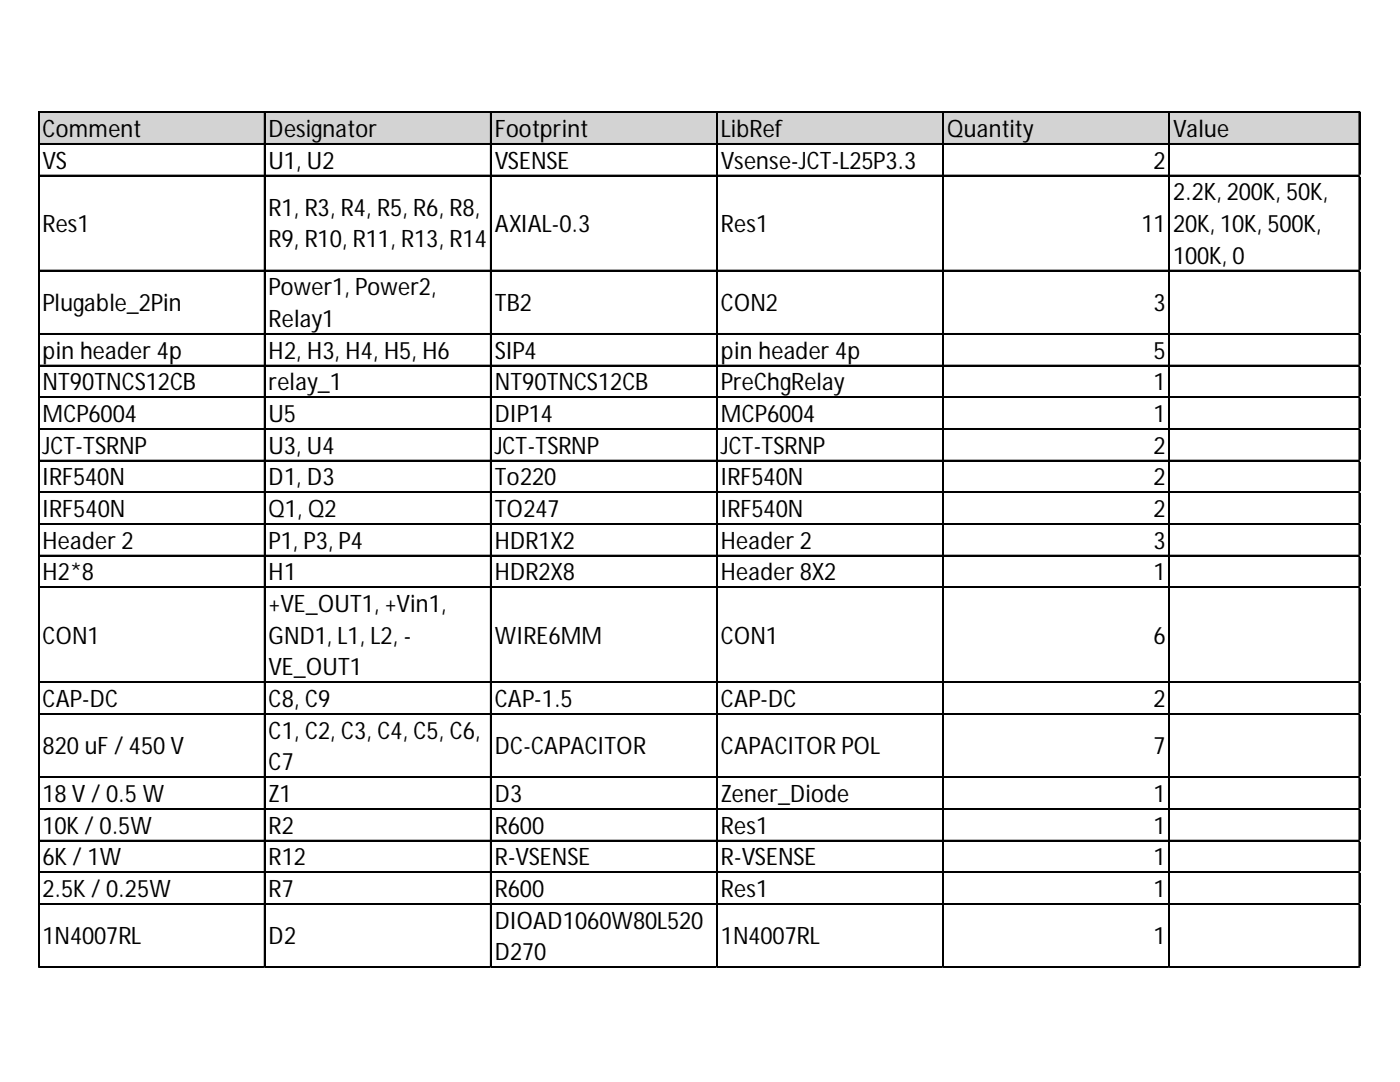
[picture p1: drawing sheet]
<svg xmlns="http://www.w3.org/2000/svg" width="279mm" height="216mm" viewBox="0 0 279 216" stroke-linecap="round" stroke-linejoin="round" font-family="sans-serif">
<defs><g id="words">
<g font-size="4.8">
<text x="8.5" y="27.3">Comment</text>
<text x="53.6" y="27.3">Designator</text>
<text x="98.7" y="27.3">Footprint</text>
<text x="143.9" y="27.3">LibRef</text>
<text x="189" y="27.3">Quantity</text>
<text x="234.1" y="27.3">Value</text>
<text x="8.5" y="33.6">VS</text>
<text x="53.6" y="33.6">U1, U2</text>
<text x="98.7" y="33.6">VSENSE</text>
<text x="143.9" y="33.6">Vsense-JCT-L25P3.3</text>
<text x="230.2" y="33.6">2</text>
<text x="234.1" y="40">2.2K, 200K, 50K,</text>
<text x="8.5" y="46.3">Res1</text>
<text x="53.6" y="43">R1, R3, R4, R5, R6, R8,</text>
<text x="98.7" y="46.3">AXIAL-0.3</text>
<text x="143.9" y="46.3">Res1</text>
<text x="227.8" y="46.3">11</text>
<text x="234.1" y="46.3">20K, 10K, 500K,</text>
<text x="53.6" y="49.3">R9, R10, R11, R13, R14</text>
<text x="234.1" y="52.6">100K, 0</text>
<text x="53.6" y="58.9">Power1, Power2,</text>
<text x="8.5" y="62">Plugable_2Pin</text>
<text x="53.6" y="65.2">Relay1</text>
<text x="98.7" y="62">TB2</text>
<text x="143.9" y="62">CON2</text>
<text x="230.2" y="62">3</text>
<text x="8.5" y="71.6">pin header 4p</text>
<text x="53.6" y="71.6">H2, H3, H4, H5, H6</text>
<text x="98.7" y="71.6">SIP4</text>
<text x="143.9" y="71.6">pin header 4p</text>
<text x="230.2" y="71.6">5</text>
<text x="8.5" y="77.9">NT90TNCS12CB</text>
<text x="53.6" y="77.9">relay_1</text>
<text x="98.7" y="77.9">NT90TNCS12CB</text>
<text x="143.9" y="77.9">PreChgRelay</text>
<text x="230.2" y="77.9">1</text>
<text x="8.5" y="84.2">MCP6004</text>
<text x="53.6" y="84.2">U5</text>
<text x="98.7" y="84.2">DIP14</text>
<text x="143.9" y="84.2">MCP6004</text>
<text x="230.2" y="84.2">1</text>
<text x="8.5" y="90.5">JCT-TSRNP</text>
<text x="53.6" y="90.5">U3, U4</text>
<text x="98.7" y="90.5">JCT-TSRNP</text>
<text x="143.9" y="90.5">JCT-TSRNP</text>
<text x="230.2" y="90.5">2</text>
<text x="8.5" y="96.8">IRF540N</text>
<text x="53.6" y="96.8">D1, D3</text>
<text x="98.7" y="96.8">To220</text>
<text x="143.9" y="96.8">IRF540N</text>
<text x="230.2" y="96.8">2</text>
<text x="8.5" y="103.1">IRF540N</text>
<text x="53.6" y="103.1">Q1, Q2</text>
<text x="98.7" y="103.1">TO247</text>
<text x="143.9" y="103.1">IRF540N</text>
<text x="230.2" y="103.1">2</text>
<text x="8.5" y="109.5">Header 2</text>
<text x="53.6" y="109.5">P1, P3, P4</text>
<text x="98.7" y="109.5">HDR1X2</text>
<text x="143.9" y="109.5">Header 2</text>
<text x="230.2" y="109.5">3</text>
<text x="8.5" y="115.8">H2*8</text>
<text x="53.6" y="115.8">H1</text>
<text x="98.7" y="115.8">HDR2X8</text>
<text x="143.9" y="115.8">Header 8X2</text>
<text x="230.2" y="115.8">1</text>
<text x="53.6" y="122.1">+VE_OUT1, +Vin1,</text>
<text x="8.5" y="128.4">CON1</text>
<text x="53.6" y="128.4">GND1, L1, L2, -</text>
<text x="98.7" y="128.4">WIRE6MM</text>
<text x="143.9" y="128.4">CON1</text>
<text x="230.2" y="128.4">6</text>
<text x="53.6" y="134.7">VE_OUT1</text>
<text x="8.5" y="141.1">CAP-DC</text>
<text x="53.6" y="141.1">C8, C9</text>
<text x="98.7" y="141.1">CAP-1.5</text>
<text x="143.9" y="141.1">CAP-DC</text>
<text x="230.2" y="141.1">2</text>
<text x="53.6" y="147.4">C1, C2, C3, C4, C5, C6,</text>
<text x="8.5" y="150.4">820 uF /450 V</text>
<text x="53.6" y="153.7">C7</text>
<text x="98.7" y="150.4">DC-CAPACITOR</text>
<text x="143.9" y="150.4">CAPACITOR POL</text>
<text x="230.2" y="150.4">7</text>
<text x="8.5" y="160">18 V /0.5 W</text>
<text x="53.6" y="160">Z1</text>
<text x="98.7" y="160">D3</text>
<text x="143.9" y="160">Zener_Diode</text>
<text x="230.2" y="160">1</text>
<text x="8.5" y="166.3">10K/0.5W</text>
<text x="53.6" y="166.3">R2</text>
<text x="98.7" y="166.3">R600</text>
<text x="143.9" y="166.3">Res1</text>
<text x="230.2" y="166.3">1</text>
<text x="8.5" y="172.7">6K/1W</text>
<text x="53.6" y="172.7">R12</text>
<text x="98.7" y="172.7">R-VSENSE</text>
<text x="143.9" y="172.7">R-VSENSE</text>
<text x="230.2" y="172.7">1</text>
<text x="8.5" y="179">2.5K/0.25W</text>
<text x="53.6" y="179">R7</text>
<text x="98.7" y="179">R600</text>
<text x="143.9" y="179">Res1</text>
<text x="230.2" y="179">1</text>
<text x="98.7" y="185.3">DIOAD1060W80L520</text>
<text x="8.5" y="188.4">1N4007RL</text>
<text x="53.6" y="188.4">D2</text>
<text x="98.7" y="191.6">D270</text>
<text x="143.9" y="188.4">1N4007RL</text>
<text x="230.2" y="188.4">1</text>
</g>
</g></defs>
<path d="M7.8 22.5h263.7v6.4h-263.7z" fill="#d3d3d3"/>
<g fill="none" stroke="#000" stroke-width=".22">
<path d="M7.6 22.3v170.9M7.7 22.3v170.9M7.8 22.3h263.6M7.8 22.4h263.6M7.8 28.6h263.6M7.8 28.7h263.6M7.8 35h263.6M7.8 35.1h263.6M52.7 22.5v170.7M52.9 22.5v170.7M97.9 22.5v170.7M98 22.5v170.7"/>
<path d="M143 22.5v170.7M143.1 22.5v170.7M188.1 22.5v170.7M188.3 22.5v170.7M233.3 22.5v170.7M233.4 22.5v170.7M271.2 22.5v170.7M271.3 22.5v170.7M7.8 53.9h263.6M7.8 54h263.6M7.8 66.6h263.6M7.8 66.7h263.6"/>
<path d="M7.8 72.9h263.6M7.8 73h263.6M7.8 79.2h263.6M7.8 79.3h263.6M7.8 85.5h263.6M7.8 85.6h263.6M7.8 91.8h263.6M7.8 91.9h263.6M7.8 98.1h263.6M7.8 98.3h263.6M7.8 104.5h263.6M7.8 104.6h263.6"/>
<path d="M7.8 110.8h263.6M7.8 110.9h263.6M7.8 117.1h263.6M7.8 117.2h263.6M7.8 136.1h263.6M7.8 136.2h263.6M7.8 142.4h263.6M7.8 142.5h263.6M7.8 155h263.6M7.8 155.1h263.6M7.8 161.3h263.6M7.8 161.5h263.6"/>
<path d="M7.8 167.7h263.6M7.8 167.8h263.6M7.8 174h263.6M7.8 174.1h263.6M7.8 180.3h263.6M7.8 180.4h263.6M7.8 192.9h263.6M7.8 193h263.6"/>
</g>
<path d="M7.6 193.2h.1" fill="none" stroke="#d4d4d4" stroke-width=".22"/>
<path d="M7.6 193.2h.2z" fill="#d4d4d4"/>
<path d="M52.7 193.2h.1" fill="none" stroke="#d4d4d4" stroke-width=".22"/>
<path d="M52.7 193.2h.3z" fill="#d4d4d4"/>
<path d="M97.9 193.2h.1" fill="none" stroke="#d4d4d4" stroke-width=".22"/>
<path d="M97.9 193.2h.2z" fill="#d4d4d4"/>
<path d="M143 193.2h.1" fill="none" stroke="#d4d4d4" stroke-width=".22"/>
<path d="M143 193.2h.2z" fill="#d4d4d4"/>
<path d="M188.1 193.2h.1" fill="none" stroke="#d4d4d4" stroke-width=".22"/>
<path d="M188.1 193.2h.3z" fill="#d4d4d4"/>
<path d="M233.3 193.2h.1" fill="none" stroke="#d4d4d4" stroke-width=".22"/>
<path d="M233.3 193.2h.2z" fill="#d4d4d4"/>
<path d="M271.2 193.2h.1" fill="none" stroke="#d4d4d4" stroke-width=".22"/>
<path d="M271.2 193.2h.2z" fill="#d4d4d4"/>
<path d="M271.4 35h.1" fill="none" stroke="#d4d4d4" stroke-width=".22"/>
<path d="M271.4 35l.1 .2z" fill="#d4d4d4"/>
<path d="M271.4 53.9h.1" fill="none" stroke="#d4d4d4" stroke-width=".22"/>
<path d="M271.4 53.9l.1 .2z" fill="#d4d4d4"/>
<path d="M271.4 66.6h.1" fill="none" stroke="#d4d4d4" stroke-width=".22"/>
<path d="M271.4 66.6l.1 .2z" fill="#d4d4d4"/>
<path d="M271.4 72.9h.1" fill="none" stroke="#d4d4d4" stroke-width=".22"/>
<path d="M271.4 72.9l.1 .2z" fill="#d4d4d4"/>
<path d="M271.4 79.2h.1" fill="none" stroke="#d4d4d4" stroke-width=".22"/>
<path d="M271.4 79.2l.1 .2z" fill="#d4d4d4"/>
<path d="M271.4 85.5h.1" fill="none" stroke="#d4d4d4" stroke-width=".22"/>
<path d="M271.4 85.5l.1 .2z" fill="#d4d4d4"/>
<path d="M271.4 91.8h.1" fill="none" stroke="#d4d4d4" stroke-width=".22"/>
<path d="M271.4 91.8l.1 .2z" fill="#d4d4d4"/>
<path d="M271.4 98.1h.1" fill="none" stroke="#d4d4d4" stroke-width=".22"/>
<path d="M271.4 98.1l.1 .3z" fill="#d4d4d4"/>
<path d="M271.4 104.5h.1" fill="none" stroke="#d4d4d4" stroke-width=".22"/>
<path d="M271.4 104.5l.1 .2z" fill="#d4d4d4"/>
<path d="M271.4 110.8h.1" fill="none" stroke="#d4d4d4" stroke-width=".22"/>
<path d="M271.4 110.8l.1 .2z" fill="#d4d4d4"/>
<path d="M271.4 117.1h.1" fill="none" stroke="#d4d4d4" stroke-width=".22"/>
<path d="M271.4 117.1l.1 .2z" fill="#d4d4d4"/>
<path d="M271.4 136.1h.1" fill="none" stroke="#d4d4d4" stroke-width=".22"/>
<path d="M271.4 136.1l.1 .2z" fill="#d4d4d4"/>
<path d="M271.4 142.4h.1" fill="none" stroke="#d4d4d4" stroke-width=".22"/>
<path d="M271.4 142.4l.1 .2z" fill="#d4d4d4"/>
<path d="M271.4 155h.1" fill="none" stroke="#d4d4d4" stroke-width=".22"/>
<path d="M271.4 155l.1 .2z" fill="#d4d4d4"/>
<path d="M271.4 161.3h.1" fill="none" stroke="#d4d4d4" stroke-width=".22"/>
<path d="M271.4 161.3l.1 .3z" fill="#d4d4d4"/>
<path d="M271.4 167.7h.1" fill="none" stroke="#d4d4d4" stroke-width=".22"/>
<path d="M271.4 167.7l.1 .2z" fill="#d4d4d4"/>
<path d="M271.4 174h.1" fill="none" stroke="#d4d4d4" stroke-width=".22"/>
<path d="M271.4 174l.1 .2z" fill="#d4d4d4"/>
<path d="M271.4 180.3h.1" fill="none" stroke="#d4d4d4" stroke-width=".22"/>
<path d="M271.4 180.3l.1 .2z" fill="#d4d4d4"/>
<path d="M271.4 192.9h.1" fill="none" stroke="#d4d4d4" stroke-width=".22"/>
<path d="M271.4 192.9l.1 .3z" fill="#d4d4d4"/>
<use href="#words"/>
</svg>
